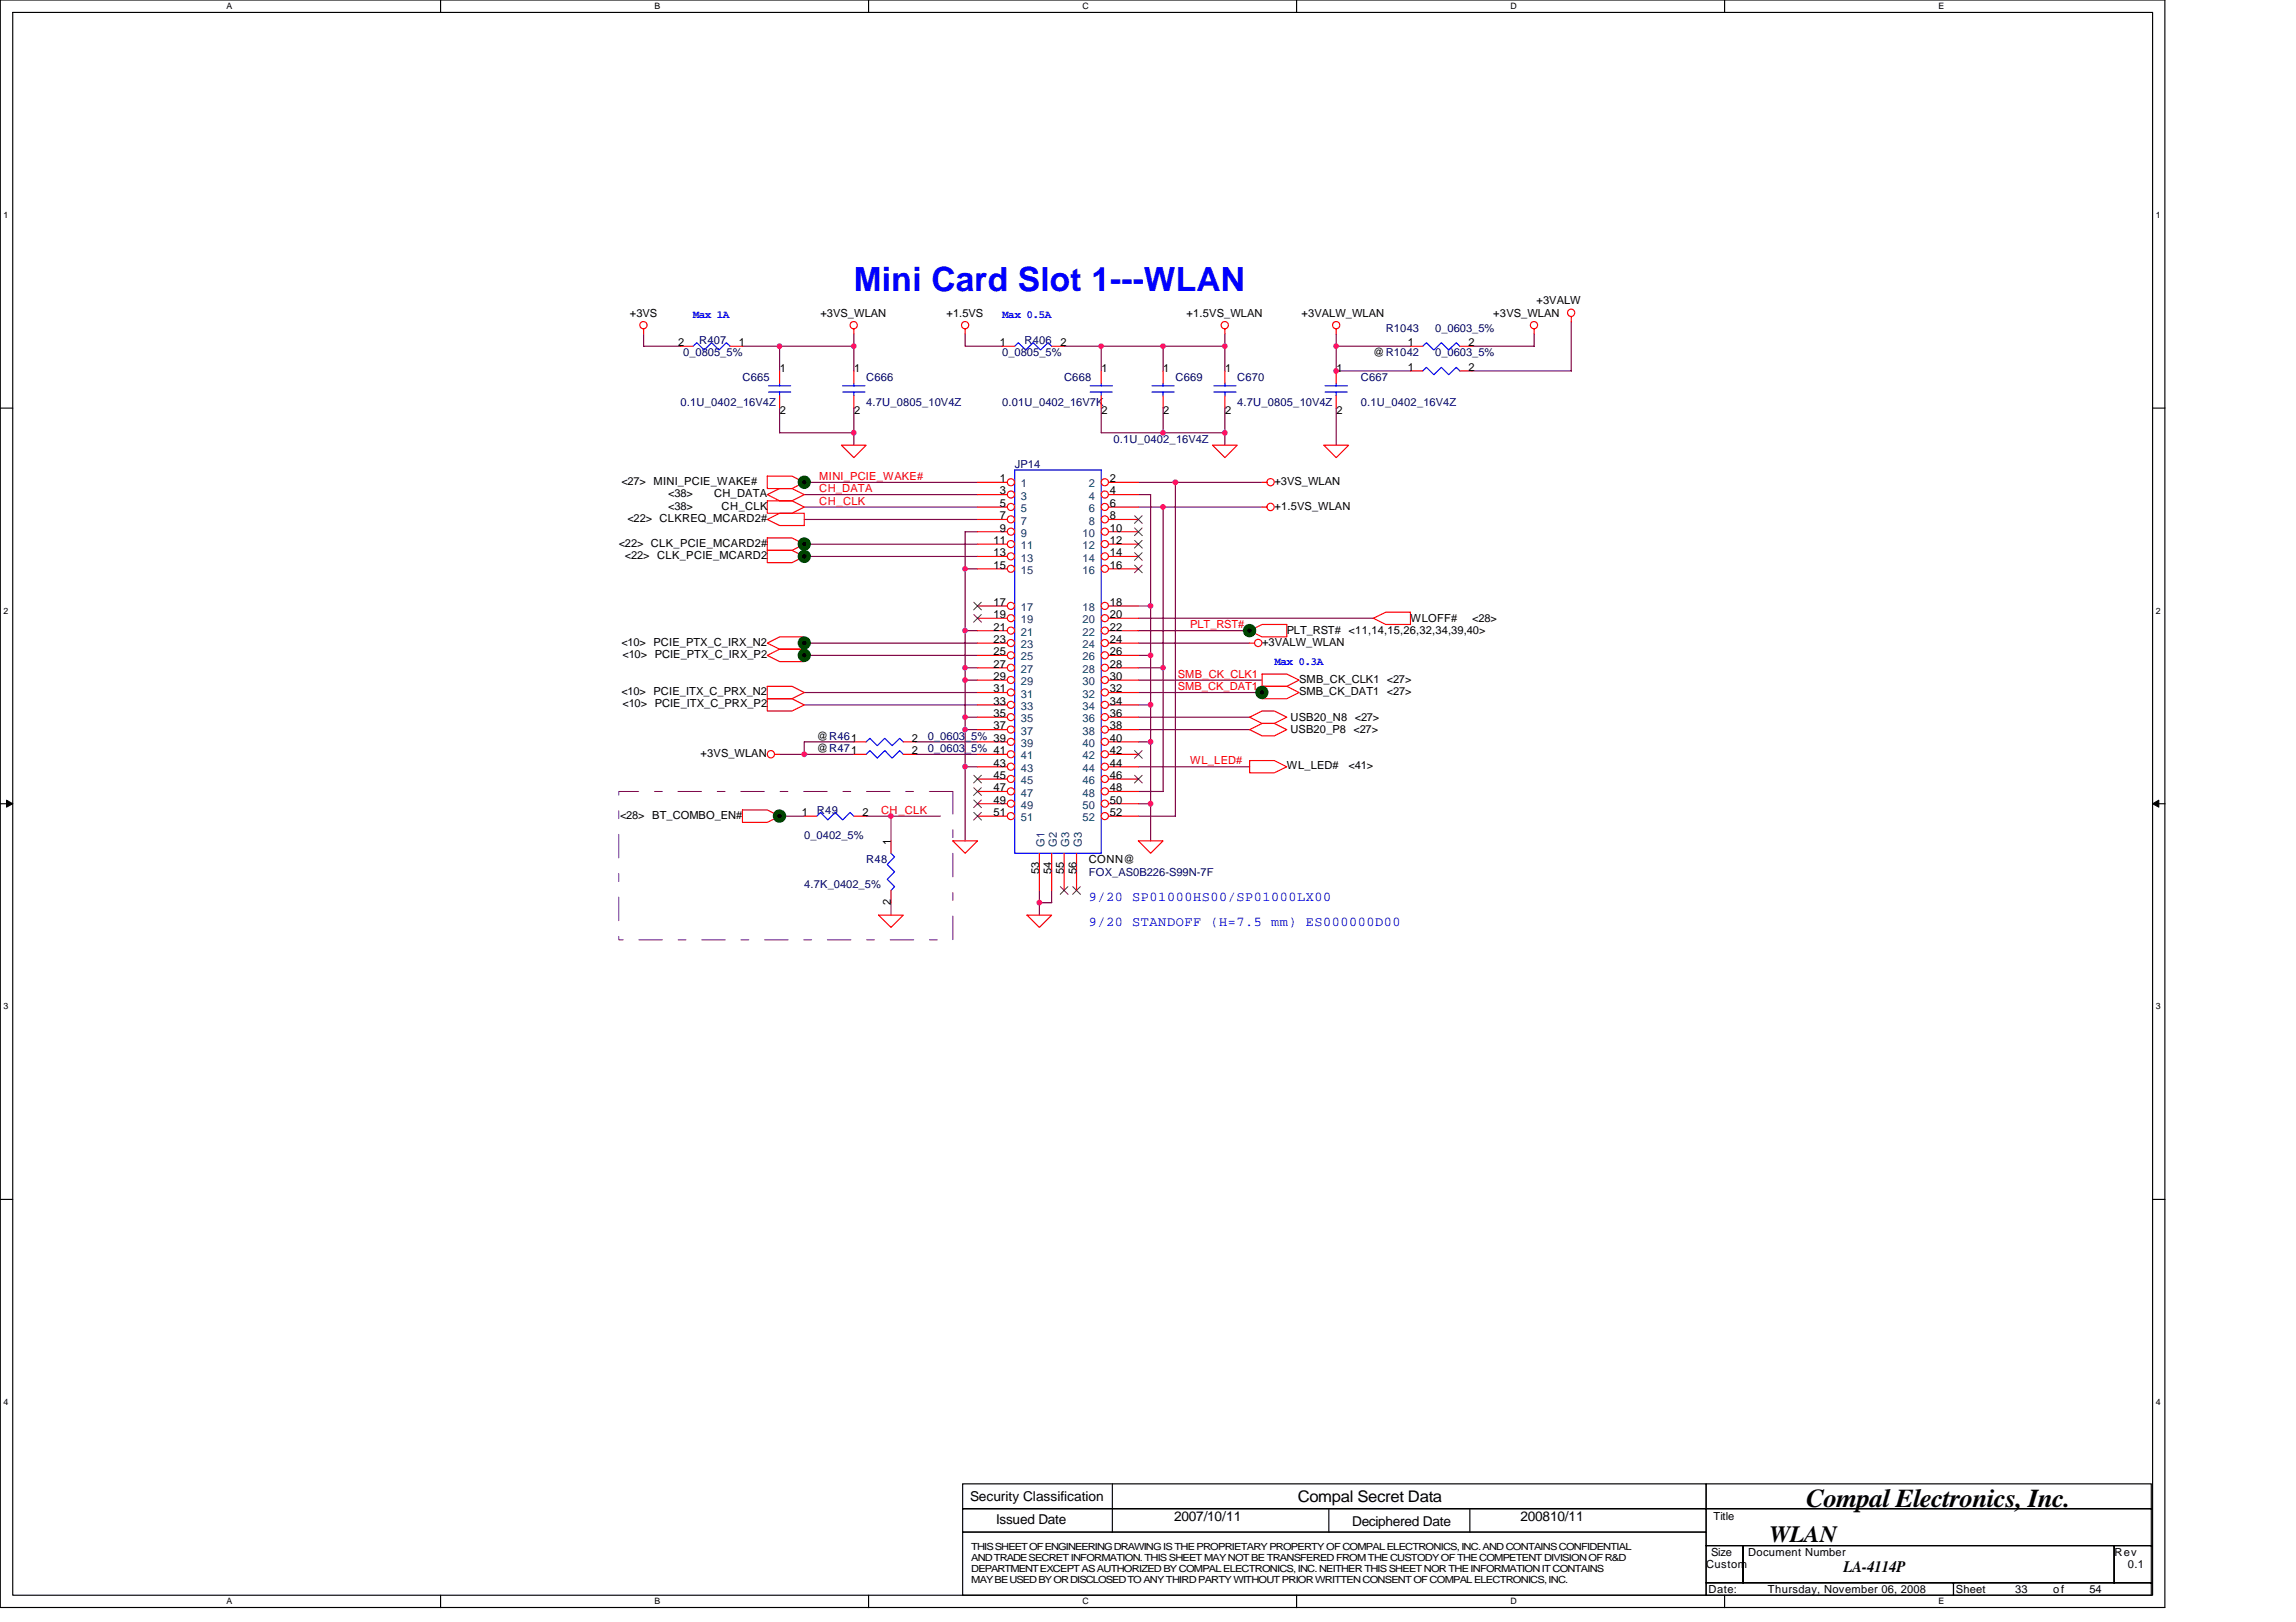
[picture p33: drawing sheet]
<svg xmlns="http://www.w3.org/2000/svg" width="297mm" height="210mm" viewBox="0 0 297 210" stroke-linecap="round" stroke-linejoin="round" font-family="sans-serif">
<defs><g id="words">
<text font-size="4.3" fill="#00f" x="110.5" y="37.6">Mini Card Slot 1---WLAN</text>
<text font-size="3.3" x="233.7" y="195.1">Compal Electronics, Inc.</text>
<text font-size="3" x="228.9" y="199.6">WLAN</text>
<g font-size="2.1">
<text x="167.9" y="194.4">Compal Secret Data</text>
<text x="238.5" y="203.5">LA-4114P</text>
</g>
<g font-size="1.8" fill="#00f">
<text x="140.9" y="119.8">9/20 STANDOFF (H=7.5 mm) ES000000D00</text>
<text x="140.9" y="116.6">9/20 SP01000HS00/SP01000LX00</text>
</g>
<g font-size="1.8">
<text x="125.5" y="194.2">Security Classification</text>
<text x="128.9" y="197.3">Issued Date</text>
<text x="151.9" y="196.8">2007/10/11</text>
<text x="174.9" y="197.4">Deciphered Date</text>
<text x="196.7" y="196.8">200810/11</text>
</g>
<g font-size="1.4">
<text x="81.5" y="41">+3VS</text>
<text x="106.1" y="41">+3VS_WLAN</text>
<text x="122.5" y="41">+1.5VS</text>
<text x="153.5" y="41">+1.5VS_WLAN</text>
<text x="168.4" y="41">+3VALW_WLAN</text>
<text x="193.2" y="41">+3VS_WLAN</text>
<text x="198.8" y="39.4">+3VALW</text>
<text x="87.7" y="44.8">2</text>
<text x="95.6" y="44.8">1</text>
<text x="129.3" y="44.8">1</text>
<text x="137.2" y="44.8">2</text>
<text x="177.7" y="46.1">@R1042</text>
<text x="182.1" y="48">1</text>
<text x="182.1" y="44.8">1</text>
<text x="190" y="48">2</text>
<text x="190" y="44.8">2</text>
<text x="100.9" y="48.2">1</text>
<text x="100.9" y="53.6">2</text>
<text x="110.5" y="48.2">1</text>
<text x="110.5" y="53.6">2</text>
<text x="142.5" y="48.2">1</text>
<text x="142.5" y="53.6">2</text>
<text x="150.5" y="48.2">1</text>
<text x="150.5" y="53.6">2</text>
<text x="158.5" y="48.2">1</text>
<text x="158.5" y="53.6">2</text>
<text x="172.9" y="48.2">1</text>
<text x="172.9" y="53.6">2</text>
<text x="80.4" y="62.7">&lt;27&gt; MINI_PCIE_WAKE#</text>
<text x="86.5" y="64.3">&lt;38&gt;</text>
<text x="86.5" y="66">&lt;38&gt;</text>
<text x="92.4" y="64.3">CH_DATA</text>
<text x="93.3" y="66">CH_CLK</text>
<text x="129.3" y="64">3</text>
<text x="129.3" y="65.6">5</text>
<text x="129.3" y="62.4">1</text>
<text x="143.6" y="64">4</text>
<text x="143.6" y="65.6">6</text>
<text x="143.6" y="62.4">2</text>
<text x="164.9" y="62.7">+3VS_WLAN</text>
<text x="164.9" y="66">+1.5VS_WLAN</text>
<text x="80" y="70.7">&lt;22&gt; CLK_PCIE_MCARD2#</text>
<text x="81.2" y="67.5">&lt;22&gt; CLKREQ_MCARD2#</text>
<text x="128.5" y="70.4">11</text>
<text x="128.5" y="72">13</text>
<text x="129.3" y="67.2">7</text>
<text x="129.3" y="68.8">9</text>
<text x="143.6" y="67.2">8</text>
<text x="143.6" y="68.8">10</text>
<text x="143.6" y="70.4">12</text>
<text x="143.6" y="72">14</text>
<text x="80.9" y="72.3">&lt;22&gt; CLK_PCIE_MCARD2</text>
<text x="128.5" y="73.6">15</text>
<text x="143.6" y="73.6">16</text>
<text x="80.4" y="83.5">&lt;10&gt; PCIE_PTX_C_IRX_N2</text>
<text x="128.5" y="78.4">17</text>
<text x="128.5" y="80">19</text>
<text x="128.5" y="81.6">21</text>
<text x="128.5" y="83.2">23</text>
<text x="143.6" y="78.4">18</text>
<text x="143.6" y="80">20</text>
<text x="143.6" y="81.6">22</text>
<text x="143.6" y="83.2">24</text>
<text x="163.3" y="83.5">+3VALW_WLAN</text>
<text x="166.5" y="82.1">PLT_RST# &lt;11,14,15,26,32,34,39,40&gt;</text>
<text x="182.5" y="80.5">WLOFF#</text>
<text x="190.5" y="80.5">&lt;28&gt;</text>
<text x="80.4" y="90">&lt;10&gt; PCIE_ITX_C_PRX_N2</text>
<text x="80.5" y="85.2">&lt;10&gt; PCIE_PTX_C_IRX_P2</text>
<text x="128.5" y="84.8">25</text>
<text x="128.5" y="86.4">27</text>
<text x="128.5" y="88">29</text>
<text x="128.5" y="89.6">31</text>
<text x="143.6" y="84.8">26</text>
<text x="143.6" y="86.4">28</text>
<text x="143.6" y="88">30</text>
<text x="143.6" y="89.6">32</text>
<text x="168.1" y="88.3">SMB_CK_CLK1 &lt;27&gt;</text>
<text x="168.1" y="90">SMB_CK_DAT1 &lt;27&gt;</text>
<text x="80.5" y="91.5">&lt;10&gt; PCIE_ITX_C_PRX_P2</text>
<text x="105.7" y="95.7">@R461</text>
<text x="118" y="96">2</text>
<text x="128.5" y="91.2">33</text>
<text x="128.5" y="92.8">35</text>
<text x="128.5" y="94.4">37</text>
<text x="143.6" y="91.2">34</text>
<text x="143.6" y="92.8">36</text>
<text x="143.6" y="94.4">38</text>
<text x="143.6" y="96">40</text>
<text x="166.9" y="94.9">USB20_P8 &lt;27&gt;</text>
<text x="166.9" y="93.3">USB20_N8 &lt;27&gt;</text>
<text x="90.6" y="98">+3VS_WLAN</text>
<text x="105.7" y="97.3">@R471</text>
<text x="118" y="97.6">2</text>
<text x="128.5" y="99.2">43</text>
<text x="128.5" y="100.8">45</text>
<text x="143.6" y="97.6">42</text>
<text x="143.6" y="99.2">44</text>
<text x="143.6" y="100.8">46</text>
<text x="166.5" y="99.5">WL_LED#</text>
<text x="174.5" y="99.5">&lt;41&gt;</text>
<text x="80.2" y="106">&lt;28&gt; BT_COMBO_EN#</text>
<text x="103.7" y="105.6">1</text>
<text x="111.6" y="105.6">2</text>
<text x="128.5" y="102.4">47</text>
<text x="128.5" y="104">49</text>
<text x="128.5" y="105.6">51</text>
<text x="143.6" y="102.4">48</text>
<text x="143.6" y="104">50</text>
<text x="143.6" y="105.6">52</text>
<text x="115.2" y="109.3" transform="rotate(-90 115.2 109.3)">1</text>
<text x="134.4" y="113.2" transform="rotate(-90 134.4 113.2)">53</text>
<text x="136" y="113.2" transform="rotate(-90 136 113.2)">54</text>
<text x="137.6" y="113.2" transform="rotate(-90 137.6 113.2)">55</text>
<text x="139.3" y="113.2" transform="rotate(-90 139.3 113.2)">56</text>
<text x="140.9" y="111.7">CONN@</text>
<text x="115.2" y="117.2" transform="rotate(-90 115.2 117.2)">2</text>
<text x="221.7" y="196.7">Title</text>
<text x="220.7" y="202.9">Custom</text>
<text x="221.4" y="201.3">Size</text>
<text x="226.2" y="201.3">Document Number</text>
<text x="273.6" y="201.3">Rev</text>
<text x="275.3" y="202.9">0.1</text>
<text x="221" y="206.1">Date:</text>
<text x="228.7" y="206.1">Thursday, November 06, 2008</text>
<text x="253" y="206.1">Sheet</text>
<text x="260.7" y="206.1">33</text>
<text x="265.6" y="206.1">of</text>
<text x="270.3" y="206.1">54</text>
</g>
<g font-size="1.4" fill="#00f">
<text x="89.6" y="41.2">Max 1A</text>
<text x="129.7" y="41.2">Max 0.5A</text>
<text x="164.9" y="86">Max 0.3A</text>
</g>
<g font-size="1.4" fill="#000080">
<text x="88.4" y="46.1">0_0805_5%</text>
<text x="90.5" y="44.5">R407</text>
<text x="129.7" y="46.1">0_0805_5%</text>
<text x="132.5" y="44.5">R406</text>
<text x="179.3" y="42.9">R1043</text>
<text x="185.7" y="46.1">0_0603_5%</text>
<text x="185.7" y="42.9">0_0603_5%</text>
<text x="88" y="52.5">0.1U_0402_16V4Z</text>
<text x="96.1" y="49.3">C665</text>
<text x="112.1" y="49.3">C666</text>
<text x="112.1" y="52.5">4.7U_0805_10V4Z</text>
<text x="129.7" y="52.5">0.01U_0402_16V7K</text>
<text x="137.7" y="49.3">C668</text>
<text x="152.1" y="49.3">C669</text>
<text x="160.1" y="49.3">C670</text>
<text x="160.1" y="52.5">4.7U_0805_10V4Z</text>
<text x="176.1" y="49.3">C667</text>
<text x="176.1" y="52.5">0.1U_0402_16V4Z</text>
<text x="144.1" y="57.3">0.1U_0402_16V4Z</text>
<text x="131.3" y="60.5">JP14</text>
<text x="120.1" y="95.7">0_0603_5% 39</text>
<text x="120.1" y="97.3">0_0603_5% 41</text>
<text x="105.7" y="105.3">R49</text>
<text x="104.1" y="108.5">0_0402_5%</text>
<text x="112.1" y="111.7">R48</text>
<text x="140.9" y="113.3">FOX_AS0B226-S99N-7F</text>
<text x="104.1" y="114.9">4.7K_0402_5%</text>
</g>
<g font-size="1.4" fill="#f00">
<text x="106" y="63.7">CH_DATA</text>
<text x="106" y="65.3">CH_CLK</text>
<text x="106" y="62.1">MINI_PCIE_WAKE#</text>
<text x="154" y="81.3">PLT_RST#</text>
<text x="152.4" y="89.3">SMB_CK_DAT1</text>
<text x="152.4" y="87.7">SMB_CK_CLK1</text>
<text x="154" y="98.9">WL_LED#</text>
<text x="114" y="105.3">CH_CLK</text>
</g>
<g font-size="1.4" fill="#004080">
<text x="132.1" y="64.7">3</text>
<text x="132.1" y="63.1">1</text>
<text x="140.9" y="64.7">4</text>
<text x="140.9" y="63.1">2</text>
<text x="132.1" y="66.3">5</text>
<text x="132.1" y="67.9">7</text>
<text x="132.1" y="69.5">9</text>
<text x="132.1" y="71.1">11</text>
<text x="140.1" y="69.5">10</text>
<text x="140.1" y="71.1">12</text>
<text x="140.9" y="66.3">6</text>
<text x="140.9" y="67.9">8</text>
<text x="132.1" y="72.7">13</text>
<text x="132.1" y="74.3">15</text>
<text x="140.1" y="72.7">14</text>
<text x="140.1" y="74.3">16</text>
<text x="132.1" y="79.1">17</text>
<text x="132.1" y="80.7">19</text>
<text x="132.1" y="82.3">21</text>
<text x="132.1" y="83.9">23</text>
<text x="140.1" y="79.1">18</text>
<text x="140.1" y="80.7">20</text>
<text x="140.1" y="82.3">22</text>
<text x="140.1" y="83.9">24</text>
<text x="132.1" y="85.5">25</text>
<text x="132.1" y="87.1">27</text>
<text x="132.1" y="88.7">29</text>
<text x="140.1" y="85.5">26</text>
<text x="140.1" y="87.1">28</text>
<text x="140.1" y="88.7">30</text>
<text x="132.1" y="90.3">31</text>
<text x="132.1" y="91.9">33</text>
<text x="132.1" y="93.5">35</text>
<text x="132.1" y="95.1">37</text>
<text x="140.1" y="90.3">32</text>
<text x="140.1" y="91.9">34</text>
<text x="140.1" y="93.5">36</text>
<text x="140.1" y="95.1">38</text>
<text x="132.1" y="96.7">39</text>
<text x="132.1" y="98.3">41</text>
<text x="132.1" y="99.9">43</text>
<text x="132.1" y="101.5">45</text>
<text x="140.1" y="96.7">40</text>
<text x="140.1" y="98.3">42</text>
<text x="140.1" y="99.9">44</text>
<text x="140.1" y="101.5">46</text>
<text x="132.1" y="103.1">47</text>
<text x="132.1" y="104.7">49</text>
<text x="132.1" y="106.3">51</text>
<text x="140.1" y="103.1">48</text>
<text x="140.1" y="104.7">50</text>
<text x="140.1" y="106.3">52</text>
<text x="135.1" y="109.6" transform="rotate(-90 135.1 109.6)">G1</text>
<text x="136.7" y="109.6" transform="rotate(-90 136.7 109.6)">G2</text>
<text x="138.3" y="109.6" transform="rotate(-90 138.3 109.6)">G3</text>
<text x="140" y="109.6" transform="rotate(-90 140 109.6)">G3</text>
</g>
<g font-size="1.3">
<text x="125.7" y="200.5">THIS SHEET OF ENGINEERING DRAWING IS THE PROPRIETARY PROPERTY OF COMPAL ELECTRONICS, INC. AND CONTAINS CONFIDENTIAL</text>
<text x="125.7" y="202">AND TRADE SECRET INFORMATION. THIS SHEET MAY NOT BE TRANSFERED FROM THE CUSTODY OF THE COMPETENT DIVISION OF R&amp;D</text>
<text x="125.7" y="203.5">DEPARTMENT EXCEPT AS AUTHORIZED BY COMPAL ELECTRONICS, INC. NEITHER THIS SHEET NOR THE INFORMATION IT CONTAINS</text>
<text x="125.7" y="204.9">MAY BE USED BY OR DISCLOSED TO ANY THIRD PARTY WITHOUT PRIOR WRITTEN CONSENT OF COMPAL ELECTRONICS, INC.</text>
</g>
<g font-size="1.1">
<text x="29.3" y="1.2">A</text>
<text x="84.7" y="1.2">B</text>
<text x="140" y="1.2">C</text>
<text x="195.4" y="1.2">D</text>
<text x="250.8" y="1.2">E</text>
<text x=".4" y="28.2">1</text>
<text x="278.9" y="28.2">1</text>
<text x=".4" y="79.4">2</text>
<text x="278.9" y="79.4">2</text>
<text x=".4" y="130.6">3</text>
<text x="278.9" y="130.6">3</text>
<text x=".4" y="181.8">4</text>
<text x="278.9" y="181.8">4</text>
<text x="29.3" y="207.6">A</text>
<text x="84.7" y="207.6">B</text>
<text x="140" y="207.6">C</text>
<text x="195.4" y="207.6">D</text>
<text x="250.8" y="207.6">E</text>
</g>
</g></defs>
<path d="M0 0h280.1v208h-280.1zM1.6 1.6h276.9v204.8h-276.9z" fill="none" stroke="#000" stroke-width=".15"/>
<g fill="#fff">
<path d="M29.3 .2h.8v1.2h-.8z"/>
<path d="M29.3 206.6h.8v1.3h-.8z"/>
</g>
<path d="M57 0v1.6M57 206.4v1.6" fill="none" stroke="#000" stroke-width=".15"/>
<g fill="#fff">
<path d="M84.7 .2h.7v1.2h-.7z"/>
<path d="M84.7 206.6h.7v1.3h-.7z"/>
</g>
<path d="M112.4 0v1.6M112.4 206.4v1.6" fill="none" stroke="#000" stroke-width=".15"/>
<g fill="#fff">
<path d="M140 .2h.8v1.2h-.8z"/>
<path d="M140 206.6h.8v1.3h-.8z"/>
</g>
<path d="M167.7 0v1.6M167.7 206.4v1.6" fill="none" stroke="#000" stroke-width=".15"/>
<g fill="#fff">
<path d="M195.4 .2h.8v1.2h-.8z"/>
<path d="M195.4 206.6h.8v1.3h-.8z"/>
</g>
<path d="M223.1 0v1.6M223.1 206.4v1.6" fill="none" stroke="#000" stroke-width=".15"/>
<g fill="#fff">
<path d="M250.8 .2h.7v1.2h-.7z"/>
<path d="M250.8 206.6h.7v1.3h-.7z"/>
<path d="M.4 27.2h.7v1.3h-.7z"/>
<path d="M278.9 27.2h.6v1.3h-.6z"/>
<path d="M.4 78.4h.7v1.3h-.7z"/>
<path d="M278.9 78.4h.6v1.3h-.6z"/>
</g>
<path d="M0 52.8h1.6M278.5 52.8h1.6" fill="none" stroke="#000" stroke-width=".15"/>
<g fill="#fff">
<path d="M.4 129.6h.7v1.3h-.7z"/>
<path d="M278.9 129.6h.6v1.3h-.6z"/>
</g>
<path d="M0 104h1.6M278.5 104h1.6" fill="none" stroke="#000" stroke-width=".15"/>
<path d="M.8 103.5l.8 .5-.8 .5zM278.5 104l.8-.5v1z" fill="#000" stroke="#000" stroke-width=".13"/>
<g fill="#fff">
<path d="M.4 180.8h.7v1.3h-.7z"/>
<path d="M278.9 180.8h.6v1.3h-.6z"/>
</g>
<g fill="none" stroke="#000" stroke-width=".15">
<path d="M0 155.2h1.6M278.5 155.2h1.6M124.5 192h96.2v3.2h-96.2zM124.5 195.2h96.2v3.1h-96.2zM124.5 198.3h96.2v8.1h-96.2zM143.9 192v6.3M171.9 195.2v3.1M190.2 195.2v3.1M220.7 192h57.6v3.2h-57.6zM220.7 195.2h57.6v4.8h-57.6zM220.7 200h4.8v4.8h-4.8zM220.7 204.8h32v1.6h-32z"/>
<path d="M225.5 200h48v4.8h-48zM252.7 204.8h25.6v1.6h-25.6zM273.5 200h4.8v4.8h-4.8z"/>
</g>
<g fill="none" stroke="#800040" stroke-width=".15">
<path d="M83.3 43.2v1.6h4.8M96.1 44.8h14.4M100.9 52.8v3.2h9.6M100.9 44.8v3.2M110.5 43.2v4.8M110.5 52.8v4.8M124.9 43.2v1.6h4.8M137.7 44.8h12.8M142.5 44.8v3.2M142.5 52.8v3.2h16M150.5 44.8h8v3.2M150.5 44.8v3.2"/>
<path d="M150.5 52.8v3.2M158.5 43.2v1.6M158.5 52.8v4.8M172.9 43.2v1.6h9.6M172.9 44.8v3.2h9.6M172.9 52.8v4.8M198.5 43.2v1.6h-8M203.3 41.6v6.4h-12.8M104.1 62.4h22.4M104.1 65.6h22.4M104.1 64h22.4M104.1 67.2h22.4"/>
<path d="M104.1 72h22.4M104.1 70.4h22.4M124.9 73.6v35.2M126.5 68.8h-1.6v4.8h1.6M147.3 62.4h4.8v43.2h-4.8M147.3 65.6h16M147.3 64h1.6v44.8M147.3 78.4h1.6M150.5 65.6v36.8h-3.2M152.1 62.4h11.2M100.9 97.6h9.6M104.1 83.2h22.4"/>
<path d="M104.1 89.6h22.4M104.1 84.8h22.4M104.1 91.2h22.4M110.5 96h-6.4v1.6M118.5 96h8M118.5 97.6h8M124.9 99.2h1.6M124.9 86.4h1.6M124.9 81.6h1.6M124.9 88h1.6M124.9 92.8h1.6M124.9 94.4h1.6"/>
<path d="M147.3 96h1.6M147.3 99.2h14.4M147.3 80h30.4M147.3 86.4h3.2M147.3 83.2h14.4M147.3 81.6h14.4M147.3 89.6h16M147.3 88h16M147.3 92.8h14.4M147.3 94.4h14.4M147.3 84.8h1.6M147.3 91.2h1.6"/>
<path d="M100.9 105.6h3.2M112.1 105.6h9.6M115.3 105.6v3.2M115.3 116.8v1.6M134.5 115.2v3.2M136.1 115.2v1.6h-1.6M147.3 104h1.6"/>
</g>
<g fill="none" stroke="#f00" stroke-width=".15">
<path d="M83.3 42.6v.6M108.9 57.6h3.2l-1.6 1.6zM110.5 42.6v.6M110.5 48v1.6M110.5 51.2v1.6M124.9 42.6v.6M129.7 44.8h1.6M136.1 44.8h1.6M142.5 48v1.6M142.5 51.2v1.6M156.9 57.6h3.2l-1.6 1.6zM158.5 42.6v.6"/>
<path d="M171.3 57.6h3.2l-1.6 1.6zM172.9 42.6v.6M172.9 48v1.6M172.9 51.2v1.6M182.5 48h1.6M182.5 44.8h1.6M188.9 48h1.6M188.9 44.8h1.6M198.5 42.6v.6M203.3 41v.6M99.3 67.2l1.6-.8h3.2v1.6h-3.2zM99.3 64l1.6-.8h1.6l1.6 .8-1.6 .8h-1.6z"/>
<path d="M99.3 64.8h3.2l1.6 .8-1.6 .8h-3.2zM99.3 71.2h3.2l1.6 .8-1.6 .8h-3.2zM99.3 69.6h3.2l1.6 .8-1.6 .8h-3.2zM99.3 61.6h3.2l1.6 .8-1.6 .8h-3.2zM163.3 62.4h.6M163.3 65.6h.6M99.3 84.8l1.6-.8h3.2v1.6h-3.2zM99.3 83.2l1.6-.8h3.2v1.6h-3.2zM99.3 88.8h3.2l1.6 .8-1.6 .8h-3.2zM99.3 90.4h3.2l1.6 .8-1.6 .8h-3.2zM100.2 97.6h.7M110.5 96h1.6"/>
<path d="M116.9 96h1.6M161.7 98.4h3.2l1.6 .8-1.6 .8h-3.2zM161.7 94.4l1.6-.8h1.6l1.6 .8-1.6 .8h-1.6zM161.7 92.8l1.6-.8h1.6l1.6 .8-1.6 .8h-1.6zM161.7 81.6l1.6-.8h3.2v1.6h-3.2zM161.7 83.2h.6M163.3 87.2h3.2l1.6 .8-1.6 .8h-3.2zM163.3 88.8h3.2l1.6 .8-1.6 .8h-3.2zM177.7 80l1.6-.8h3.2v1.6h-3.2zM96.1 104.8h3.2l1.6 .8-1.6 .8h-3.2zM113.7 118.4h3.2l-1.6 1.6zM115.3 108.8v1.6"/>
<path d="M115.3 115.2v1.6M123.3 108.8h3.2l-1.6 1.6zM132.9 118.4h3.2l-1.6 1.6zM147.3 108.8h3.2l-1.6 1.6z"/>
<circle cx="83.2" cy="42.1" r=".47"/>
<circle cx="110.4" cy="42.1" r=".47"/>
<circle cx="124.9" cy="42.1" r=".47"/>
<circle cx="158.4" cy="42.1" r=".47"/>
<circle cx="172.9" cy="42.1" r=".47"/>
<circle cx="198.5" cy="42.1" r=".47"/>
<circle cx="203.3" cy="40.5" r=".47"/>
<circle cx="164.4" cy="65.6" r=".47"/>
<circle cx="164.4" cy="62.4" r=".47"/>
<circle cx="99.7" cy="97.6" r=".47"/>
<circle cx="162.8" cy="83.2" r=".47"/>
</g>
<g fill="#008000" stroke="#008000" stroke-width=".15">
<circle cx="104" cy="84.8" r=".79"/>
<circle cx="163.2" cy="89.6" r=".79"/>
<circle cx="100.8" cy="105.6" r=".8"/>
<circle cx="104" cy="70.4" r=".79"/>
<circle cx="104.1" cy="72" r=".78"/>
<circle cx="104.1" cy="83.2" r=".78"/>
<circle cx="104" cy="62.4" r=".79"/>
<circle cx="161.7" cy="81.6" r=".8"/>
</g>
<g fill="#000" stroke="#008000" stroke-width=".15">
<circle cx="104" cy="62.4" r=".39"/>
<circle cx="104" cy="70.4" r=".39"/>
<circle cx="104.1" cy="72" r=".4"/>
<circle cx="104" cy="84.8" r=".39"/>
<circle cx="104.1" cy="83.2" r=".4"/>
<circle cx="161.7" cy="81.6" r=".39"/>
<circle cx="163.3" cy="89.6" r=".39"/>
<circle cx="100.8" cy="105.6" r=".39"/>
</g>
<path d="M80 102.4h43.3v19.2h-43.3z" fill="none" stroke="#800080" stroke-width=".13" stroke-dasharray="3 2 1 2"/>
<g fill="none" stroke="#00f" stroke-width=".15">
<path d="M109 50.7h2.9M109 49.9h2.9M110.5 49.6v.3M110.5 50.7v.5M131.3 44.8l.4-.5 1 1 1-1 .9 1 1-1 .5 .5M141 50.7h2.9M141 49.9h2.9M142.5 49.6v.3M142.5 50.7v.5M171.4 50.7h2.9M171.4 49.9h2.9M172.9 49.6v.3"/>
<path d="M172.9 50.7v.5M184.1 48l.4-.5 1 1 1-1 .9 1 1-1 .5 .5M184.1 44.8l.4-.5 1 1 1-1 .9 1 1-1 .5 .5M131.3 60.8h11.2v49.6h-11.2zM112.1 96l.4-.5 1 1 1-1 .9 1 1-1 .5 .5M115.3 110.4l.4 .5-.9 1 .9 .9-.9 1 .9 .9-.4 .5"/>
</g>
<circle cx="130.8" cy="64" r=".46" fill="#fff" stroke="#f00" stroke-width=".15"/>
<path d="M126.5 64h3.8" fill="none" stroke="#f00" stroke-width=".15"/>
<circle cx="142.9" cy="64" r=".46" fill="#fff" stroke="#f00" stroke-width=".15"/>
<path d="M143.4 64h3.9" fill="none" stroke="#f00" stroke-width=".15"/>
<circle cx="130.8" cy="65.6" r=".46" fill="#fff" stroke="#f00" stroke-width=".15"/>
<path d="M126.5 65.6h3.8" fill="none" stroke="#f00" stroke-width=".15"/>
<circle cx="142.9" cy="65.6" r=".46" fill="#fff" stroke="#f00" stroke-width=".15"/>
<path d="M143.4 65.6h3.9" fill="none" stroke="#f00" stroke-width=".15"/>
<circle cx="130.8" cy="67.2" r=".46" fill="#fff" stroke="#f00" stroke-width=".15"/>
<path d="M126.5 67.2h3.8" fill="none" stroke="#f00" stroke-width=".15"/>
<circle cx="142.9" cy="67.2" r=".46" fill="#fff" stroke="#f00" stroke-width=".15"/>
<path d="M143.4 67.2h3.9" fill="none" stroke="#f00" stroke-width=".15"/>
<path d="M146.8 66.7l1 1M147.8 66.7l-1 1" fill="none" stroke="#804000" stroke-width=".13"/>
<circle cx="130.8" cy="68.8" r=".46" fill="#fff" stroke="#f00" stroke-width=".15"/>
<path d="M126.5 68.8h3.8" fill="none" stroke="#f00" stroke-width=".15"/>
<circle cx="142.9" cy="68.8" r=".46" fill="#fff" stroke="#f00" stroke-width=".15"/>
<path d="M143.4 68.8h3.9" fill="none" stroke="#f00" stroke-width=".15"/>
<path d="M146.8 68.3l1 1M147.8 68.3l-1 1" fill="none" stroke="#804000" stroke-width=".13"/>
<circle cx="130.8" cy="70.4" r=".46" fill="#fff" stroke="#f00" stroke-width=".15"/>
<path d="M126.5 70.4h3.8" fill="none" stroke="#f00" stroke-width=".15"/>
<circle cx="142.9" cy="70.4" r=".46" fill="#fff" stroke="#f00" stroke-width=".15"/>
<path d="M143.4 70.4h3.9" fill="none" stroke="#f00" stroke-width=".15"/>
<path d="M146.8 69.9l1 1M147.8 69.9l-1 1" fill="none" stroke="#804000" stroke-width=".13"/>
<circle cx="130.8" cy="72" r=".46" fill="#fff" stroke="#f00" stroke-width=".15"/>
<path d="M126.5 72h3.8" fill="none" stroke="#f00" stroke-width=".15"/>
<circle cx="142.9" cy="72" r=".46" fill="#fff" stroke="#f00" stroke-width=".15"/>
<path d="M143.4 72h3.9" fill="none" stroke="#f00" stroke-width=".15"/>
<path d="M146.8 71.5l1 1M147.8 71.5l-1 1" fill="none" stroke="#804000" stroke-width=".13"/>
<circle cx="130.8" cy="73.6" r=".46" fill="#fff" stroke="#f00" stroke-width=".15"/>
<path d="M126.5 73.6h3.8" fill="none" stroke="#f00" stroke-width=".15"/>
<circle cx="142.9" cy="73.6" r=".46" fill="#fff" stroke="#f00" stroke-width=".15"/>
<path d="M143.4 73.6h3.9" fill="none" stroke="#f00" stroke-width=".15"/>
<path d="M146.8 73.1l1 1M147.8 73.1l-1 1" fill="none" stroke="#804000" stroke-width=".13"/>
<circle cx="130.8" cy="78.4" r=".46" fill="#fff" stroke="#f00" stroke-width=".15"/>
<path d="M126.5 78.4h3.8" fill="none" stroke="#f00" stroke-width=".15"/>
<path d="M126 77.9l1 1M127 77.9l-1 1" fill="none" stroke="#804000" stroke-width=".13"/>
<circle cx="142.9" cy="78.4" r=".46" fill="#fff" stroke="#f00" stroke-width=".15"/>
<path d="M143.4 78.4h3.9" fill="none" stroke="#f00" stroke-width=".15"/>
<circle cx="130.8" cy="80" r=".46" fill="#fff" stroke="#f00" stroke-width=".15"/>
<path d="M126.5 80h3.8" fill="none" stroke="#f00" stroke-width=".15"/>
<path d="M126 79.5l1 1M127 79.5l-1 1" fill="none" stroke="#804000" stroke-width=".13"/>
<circle cx="142.9" cy="80" r=".46" fill="#fff" stroke="#f00" stroke-width=".15"/>
<path d="M143.4 80h3.9" fill="none" stroke="#f00" stroke-width=".15"/>
<circle cx="130.8" cy="81.6" r=".46" fill="#fff" stroke="#f00" stroke-width=".15"/>
<path d="M126.5 81.6h3.8" fill="none" stroke="#f00" stroke-width=".15"/>
<circle cx="142.9" cy="81.6" r=".46" fill="#fff" stroke="#f00" stroke-width=".15"/>
<path d="M143.4 81.6h3.9" fill="none" stroke="#f00" stroke-width=".15"/>
<circle cx="130.8" cy="83.2" r=".46" fill="#fff" stroke="#f00" stroke-width=".15"/>
<path d="M126.5 83.2h3.8" fill="none" stroke="#f00" stroke-width=".15"/>
<circle cx="142.9" cy="83.2" r=".46" fill="#fff" stroke="#f00" stroke-width=".15"/>
<path d="M143.4 83.2h3.9" fill="none" stroke="#f00" stroke-width=".15"/>
<circle cx="130.8" cy="84.8" r=".46" fill="#fff" stroke="#f00" stroke-width=".15"/>
<path d="M126.5 84.8h3.8" fill="none" stroke="#f00" stroke-width=".15"/>
<circle cx="142.9" cy="84.8" r=".46" fill="#fff" stroke="#f00" stroke-width=".15"/>
<path d="M143.4 84.8h3.9" fill="none" stroke="#f00" stroke-width=".15"/>
<circle cx="130.8" cy="86.4" r=".46" fill="#fff" stroke="#f00" stroke-width=".15"/>
<path d="M126.5 86.4h3.8" fill="none" stroke="#f00" stroke-width=".15"/>
<circle cx="142.9" cy="86.4" r=".46" fill="#fff" stroke="#f00" stroke-width=".15"/>
<path d="M143.4 86.4h3.9" fill="none" stroke="#f00" stroke-width=".15"/>
<circle cx="130.8" cy="88" r=".46" fill="#fff" stroke="#f00" stroke-width=".15"/>
<path d="M126.5 88h3.8" fill="none" stroke="#f00" stroke-width=".15"/>
<circle cx="142.9" cy="88" r=".46" fill="#fff" stroke="#f00" stroke-width=".15"/>
<path d="M143.4 88h3.9" fill="none" stroke="#f00" stroke-width=".15"/>
<circle cx="130.8" cy="89.6" r=".46" fill="#fff" stroke="#f00" stroke-width=".15"/>
<path d="M126.5 89.6h3.8" fill="none" stroke="#f00" stroke-width=".15"/>
<circle cx="142.9" cy="89.6" r=".46" fill="#fff" stroke="#f00" stroke-width=".15"/>
<path d="M143.4 89.6h3.9" fill="none" stroke="#f00" stroke-width=".15"/>
<circle cx="130.8" cy="91.2" r=".46" fill="#fff" stroke="#f00" stroke-width=".15"/>
<path d="M126.5 91.2h3.8" fill="none" stroke="#f00" stroke-width=".15"/>
<circle cx="142.9" cy="91.2" r=".46" fill="#fff" stroke="#f00" stroke-width=".15"/>
<path d="M143.4 91.2h3.9" fill="none" stroke="#f00" stroke-width=".15"/>
<circle cx="130.8" cy="92.8" r=".46" fill="#fff" stroke="#f00" stroke-width=".15"/>
<path d="M126.5 92.8h3.8" fill="none" stroke="#f00" stroke-width=".15"/>
<circle cx="142.9" cy="92.8" r=".46" fill="#fff" stroke="#f00" stroke-width=".15"/>
<path d="M143.4 92.8h3.9" fill="none" stroke="#f00" stroke-width=".15"/>
<circle cx="130.8" cy="94.4" r=".46" fill="#fff" stroke="#f00" stroke-width=".15"/>
<path d="M126.5 94.4h3.8" fill="none" stroke="#f00" stroke-width=".15"/>
<circle cx="142.9" cy="94.4" r=".46" fill="#fff" stroke="#f00" stroke-width=".15"/>
<path d="M143.4 94.4h3.9" fill="none" stroke="#f00" stroke-width=".15"/>
<circle cx="130.8" cy="96" r=".46" fill="#fff" stroke="#f00" stroke-width=".15"/>
<path d="M126.5 96h3.8" fill="none" stroke="#f00" stroke-width=".15"/>
<circle cx="142.9" cy="96" r=".46" fill="#fff" stroke="#f00" stroke-width=".15"/>
<path d="M143.4 96h3.9" fill="none" stroke="#f00" stroke-width=".15"/>
<circle cx="130.8" cy="97.6" r=".46" fill="#fff" stroke="#f00" stroke-width=".15"/>
<path d="M126.5 97.6h3.8" fill="none" stroke="#f00" stroke-width=".15"/>
<circle cx="142.9" cy="97.6" r=".46" fill="#fff" stroke="#f00" stroke-width=".15"/>
<path d="M143.4 97.6h3.9" fill="none" stroke="#f00" stroke-width=".15"/>
<path d="M146.8 97.1l1 1M147.8 97.1l-1 1" fill="none" stroke="#804000" stroke-width=".13"/>
<circle cx="130.8" cy="99.2" r=".46" fill="#fff" stroke="#f00" stroke-width=".15"/>
<path d="M126.5 99.2h3.8" fill="none" stroke="#f00" stroke-width=".15"/>
<circle cx="142.9" cy="99.2" r=".46" fill="#fff" stroke="#f00" stroke-width=".15"/>
<path d="M143.4 99.2h3.9" fill="none" stroke="#f00" stroke-width=".15"/>
<circle cx="130.8" cy="100.8" r=".46" fill="#fff" stroke="#f00" stroke-width=".15"/>
<path d="M126.5 100.8h3.8" fill="none" stroke="#f00" stroke-width=".15"/>
<path d="M126 100.3l1 1M127 100.3l-1 1" fill="none" stroke="#804000" stroke-width=".13"/>
<circle cx="142.9" cy="100.8" r=".46" fill="#fff" stroke="#f00" stroke-width=".15"/>
<path d="M143.4 100.8h3.9" fill="none" stroke="#f00" stroke-width=".15"/>
<path d="M146.8 100.3l1 1M147.8 100.3l-1 1" fill="none" stroke="#804000" stroke-width=".13"/>
<circle cx="130.8" cy="102.4" r=".46" fill="#fff" stroke="#f00" stroke-width=".15"/>
<path d="M126.5 102.4h3.8" fill="none" stroke="#f00" stroke-width=".15"/>
<path d="M126 101.9l1 1M127 101.9l-1 1" fill="none" stroke="#804000" stroke-width=".13"/>
<circle cx="142.9" cy="102.4" r=".46" fill="#fff" stroke="#f00" stroke-width=".15"/>
<path d="M143.4 102.4h3.9" fill="none" stroke="#f00" stroke-width=".15"/>
<circle cx="130.8" cy="104" r=".46" fill="#fff" stroke="#f00" stroke-width=".15"/>
<path d="M126.5 104h3.8" fill="none" stroke="#f00" stroke-width=".15"/>
<path d="M126 103.5l1 1M127 103.5l-1 1" fill="none" stroke="#804000" stroke-width=".13"/>
<circle cx="142.9" cy="104" r=".46" fill="#fff" stroke="#f00" stroke-width=".15"/>
<path d="M143.4 104h3.9" fill="none" stroke="#f00" stroke-width=".15"/>
<circle cx="130.8" cy="105.6" r=".46" fill="#fff" stroke="#f00" stroke-width=".15"/>
<path d="M126.5 105.6h3.8" fill="none" stroke="#f00" stroke-width=".15"/>
<path d="M126 105.1l1 1M127 105.1l-1 1" fill="none" stroke="#804000" stroke-width=".13"/>
<circle cx="142.9" cy="105.6" r=".46" fill="#fff" stroke="#f00" stroke-width=".15"/>
<path d="M143.4 105.6h3.9" fill="none" stroke="#f00" stroke-width=".15"/>
<circle cx="130.8" cy="62.4" r=".46" fill="#fff" stroke="#f00" stroke-width=".15"/>
<path d="M126.5 62.4h3.8" fill="none" stroke="#f00" stroke-width=".15"/>
<circle cx="142.9" cy="62.4" r=".46" fill="#fff" stroke="#f00" stroke-width=".15"/>
<g fill="none" stroke="#f00" stroke-width=".15">
<path d="M88.1 44.8h1.6M94.5 44.8h1.6M100.9 48v1.6M100.9 51.2v1.6M150.5 48v1.6M150.5 51.2v1.6M158.5 48v1.6M158.5 51.2v1.6M143.4 62.4h3.9M110.5 97.6h1.6M116.9 97.6h1.6M104.1 105.6h1.6"/>
<path d="M110.5 105.6h1.6M134.5 110.4v4.8M136.1 110.4v4.8M137.7 110.4v4.8M139.3 110.4v4.8"/>
</g>
<path d="M137.2 114.7l1 1M138.2 114.7l-1 1M138.8 114.7l1 1M139.8 114.7l-1 1" fill="none" stroke="#804000" stroke-width=".13"/>
<g fill="none" stroke="#00f" stroke-width=".15">
<path d="M89.7 44.8l.4-.5 1 1 1-1 .9 1 1-1 .5 .5M99.4 50.7h2.9M99.4 49.9h2.9M100.9 49.6v.3M100.9 50.7v.5M149 50.7h2.9M149 49.9h2.9M150.5 49.6v.3M150.5 50.7v.5M157 50.7h2.9M157 49.9h2.9M158.5 49.6v.3"/>
<path d="M158.5 50.7v.5M112.1 97.6l.4-.5 1 1 1-1 .9 1 1-1 .5 .5M105.7 105.6l.4-.5 1 1 1-1 .9 1 1-1 .5 .5"/>
</g>
<g fill="#f0f" stroke="#f0f" stroke-width=".15">
<circle cx="110.5" cy="44.8" r=".31"/>
<circle cx="100.8" cy="44.8" r=".31"/>
<circle cx="158.5" cy="44.8" r=".31"/>
<circle cx="150.5" cy="44.8" r=".31"/>
<circle cx="110.4" cy="56" r=".32"/>
<circle cx="158.5" cy="56" r=".32"/>
<circle cx="150.5" cy="56" r=".32"/>
<circle cx="142.5" cy="44.8" r=".31"/>
<circle cx="172.9" cy="44.8" r=".31"/>
<circle cx="172.8" cy="48" r=".32"/>
<circle cx="104.1" cy="97.6" r=".31"/>
<circle cx="115.3" cy="105.6" r=".31"/>
<circle cx="150.5" cy="65.6" r=".31"/>
<circle cx="150.5" cy="86.4" r=".31"/>
<circle cx="152.1" cy="62.4" r=".31"/>
<circle cx="148.8" cy="91.2" r=".32"/>
<circle cx="148.8" cy="78.4" r=".31"/>
<circle cx="148.8" cy="84.8" r=".31"/>
<circle cx="148.8" cy="104" r=".32"/>
<circle cx="124.8" cy="81.6" r=".31"/>
<circle cx="124.8" cy="73.6" r=".31"/>
<circle cx="124.8" cy="88" r=".32"/>
<circle cx="124.8" cy="86.4" r=".31"/>
<circle cx="124.8" cy="99.2" r=".32"/>
<circle cx="148.8" cy="96" r=".32"/>
<circle cx="124.8" cy="92.8" r=".31"/>
<circle cx="134.5" cy="116.8" r=".31"/>
<circle cx="124.8" cy="94.4" r=".31"/>
</g>
<use href="#words"/>
</svg>
